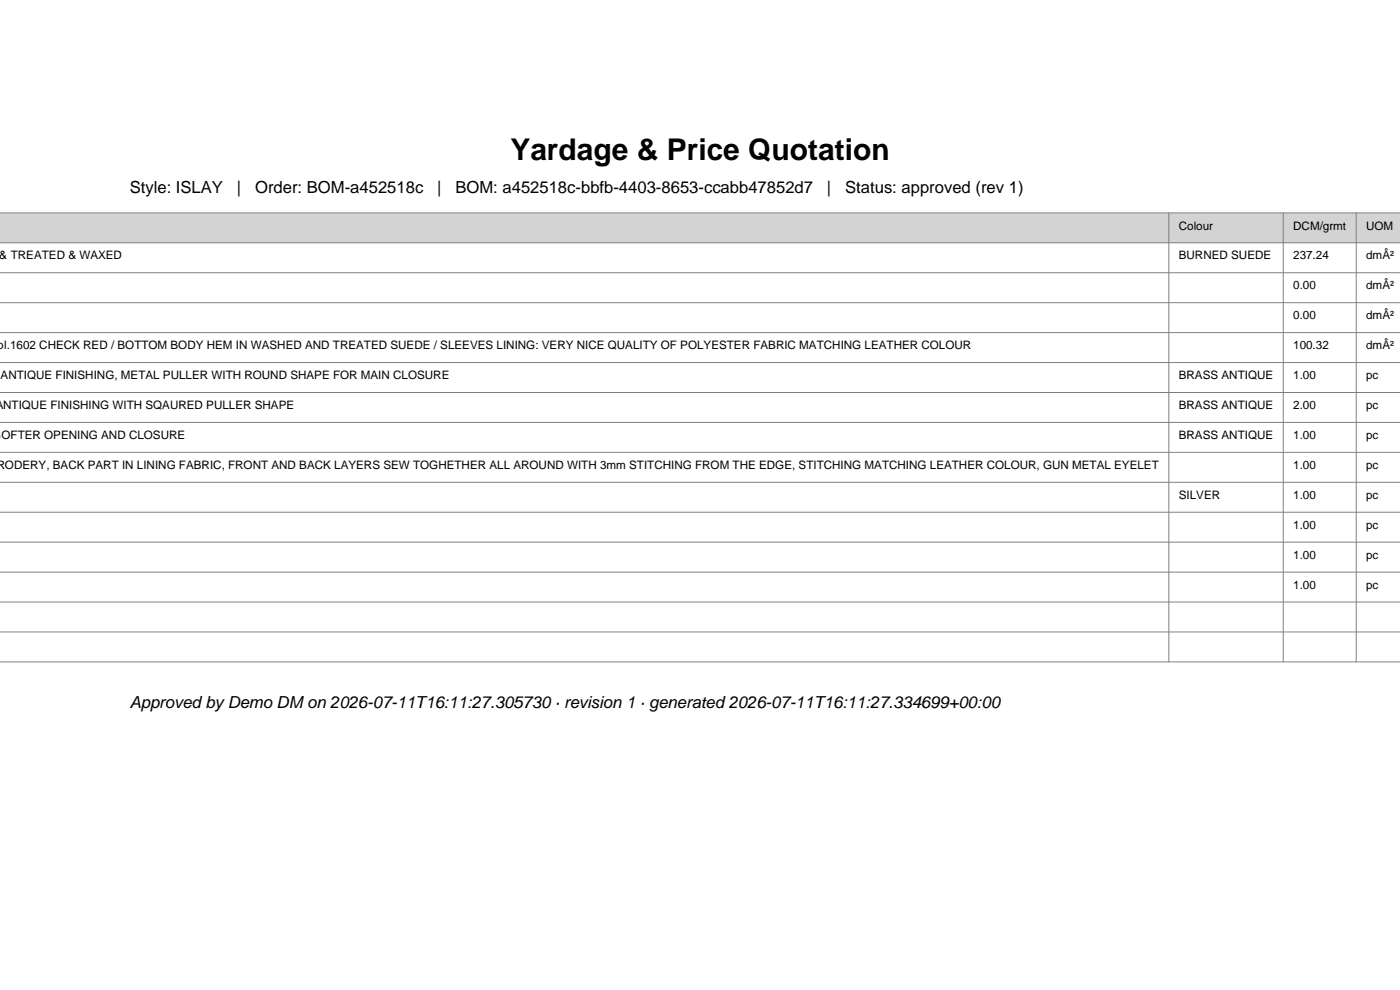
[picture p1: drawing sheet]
<svg xmlns="http://www.w3.org/2000/svg" width="297mm" height="210mm" viewBox="0 0 297 210" stroke-linecap="round" stroke-linejoin="round" font-family="sans-serif">
<defs><g id="words">
<text font-size="6.3" x="108.3" y="33.9">Yardage &amp; Price Quotation</text>
<g font-size="3.5">
<text x="27.5" y="40.9">Style: ISLAY</text>
<text x="50.3" y="40.9">|</text>
<text x="54.1" y="40.9">Order: BOM-a452518c</text>
<text x="92.7" y="40.9">|</text>
<text x="96.6" y="40.9">BOM: a452518c-bbfb-4403-8653-ccabb47852d7</text>
<text x="175.4" y="40.9">|</text>
<text x="179.3" y="40.9">Status: approved (rev 1)</text>
<text x="27.5" y="150.3">Approved by Demo DM on 2026-07-11T16:11:27.305730 · revision 1 · generated 2026-07-11T16:11:27.334699+00:00</text>
</g>
<g font-size="2.5">
<text x="250.1" y="48.7">Colour</text>
<text x="274.3" y="48.7">DCM/grmt</text>
<text x="289.8" y="48.7">UOM</text>
<text x="0" y="55">&amp; TREATED &amp; WAXED</text>
<text x="250.1" y="55">BURNED SUEDE</text>
<text x="274.3" y="55">237.24</text>
<text x="289.8" y="55">dmÂ²</text>
<text x="274.3" y="61.4">0.00</text>
<text x="289.8" y="61.4">dmÂ²</text>
<text x="274.3" y="67.7">0.00</text>
<text x="289.8" y="67.7">dmÂ²</text>
<text x="-.5" y="74.1">ol.1602 CHECK RED / BOTTOM BODY HEM IN WASHED AND TREATED SUEDE / SLEEVES LINING: VERY NICE QUALITY OF POLYESTER FABRIC MATCHING LEATHER COLOUR</text>
<text x="274.3" y="74.1">100.32</text>
<text x="289.8" y="74.1">dmÂ²</text>
<text x=".1" y="80.4">ANTIQUE FINISHING, METAL PULLER WITH ROUND SHAPE FOR MAIN CLOSURE</text>
<text x="250.1" y="80.4">BRASS ANTIQUE</text>
<text x="274.3" y="80.4">1.00</text>
<text x="289.8" y="80.4">pc</text>
<text x="-1" y="86.8">ANTIQUE FINISHING WITH SQAURED PULLER SHAPE</text>
<text x="250.1" y="86.8">BRASS ANTIQUE</text>
<text x="274.3" y="86.8">2.00</text>
<text x="289.8" y="86.8">pc</text>
<text x=".3" y="93.1">OFTER OPENING AND CLOSURE</text>
<text x="250.1" y="93.1">BRASS ANTIQUE</text>
<text x="274.3" y="93.1">1.00</text>
<text x="289.8" y="93.1">pc</text>
<text x="-.7" y="99.5">RODERY, BACK PART IN LINING FABRIC, FRONT AND BACK LAYERS SEW TOGHETHER ALL AROUND WITH 3mm STITCHING FROM THE EDGE, STITCHING MATCHING LEATHER COLOUR, GUN METAL EYELET</text>
<text x="274.3" y="99.5">1.00</text>
<text x="289.8" y="99.5">pc</text>
<text x="250.1" y="105.8">SILVER</text>
<text x="274.3" y="105.8">1.00</text>
<text x="289.8" y="105.8">pc</text>
<text x="274.3" y="112.2">1.00</text>
<text x="289.8" y="112.2">pc</text>
<text x="274.3" y="118.5">1.00</text>
<text x="289.8" y="118.5">pc</text>
<text x="274.3" y="124.9">1.00</text>
<text x="289.8" y="124.9">pc</text>
</g>
</g></defs>
<path d="M-.1 45.2h297.2v6.3h-297.2z" fill-rule="evenodd" fill="#d3d3d3"/>
<g fill="none" stroke="#808080" stroke-width=".21">
<path d="M-.1 45.2h297.2M-.1 51.5h297.2M-.1 57.9h297.2M248 45.2v95.2M272.2 45.2v95.2M287.7 45.2v95.2M-.1 64.2h297.2M-.1 70.6h297.2M-.1 76.9h297.2M-.1 83.3h297.2M-.1 89.6h297.2M-.1 96h297.2"/>
<path d="M-.1 102.3h297.2M-.1 108.7h297.2M-.1 115h297.2M-.1 121.4h297.2M-.1 127.7h297.2M-.1 134.1h297.2M-.1 140.4h297.2"/>
</g>
<use href="#words"/>
</svg>
